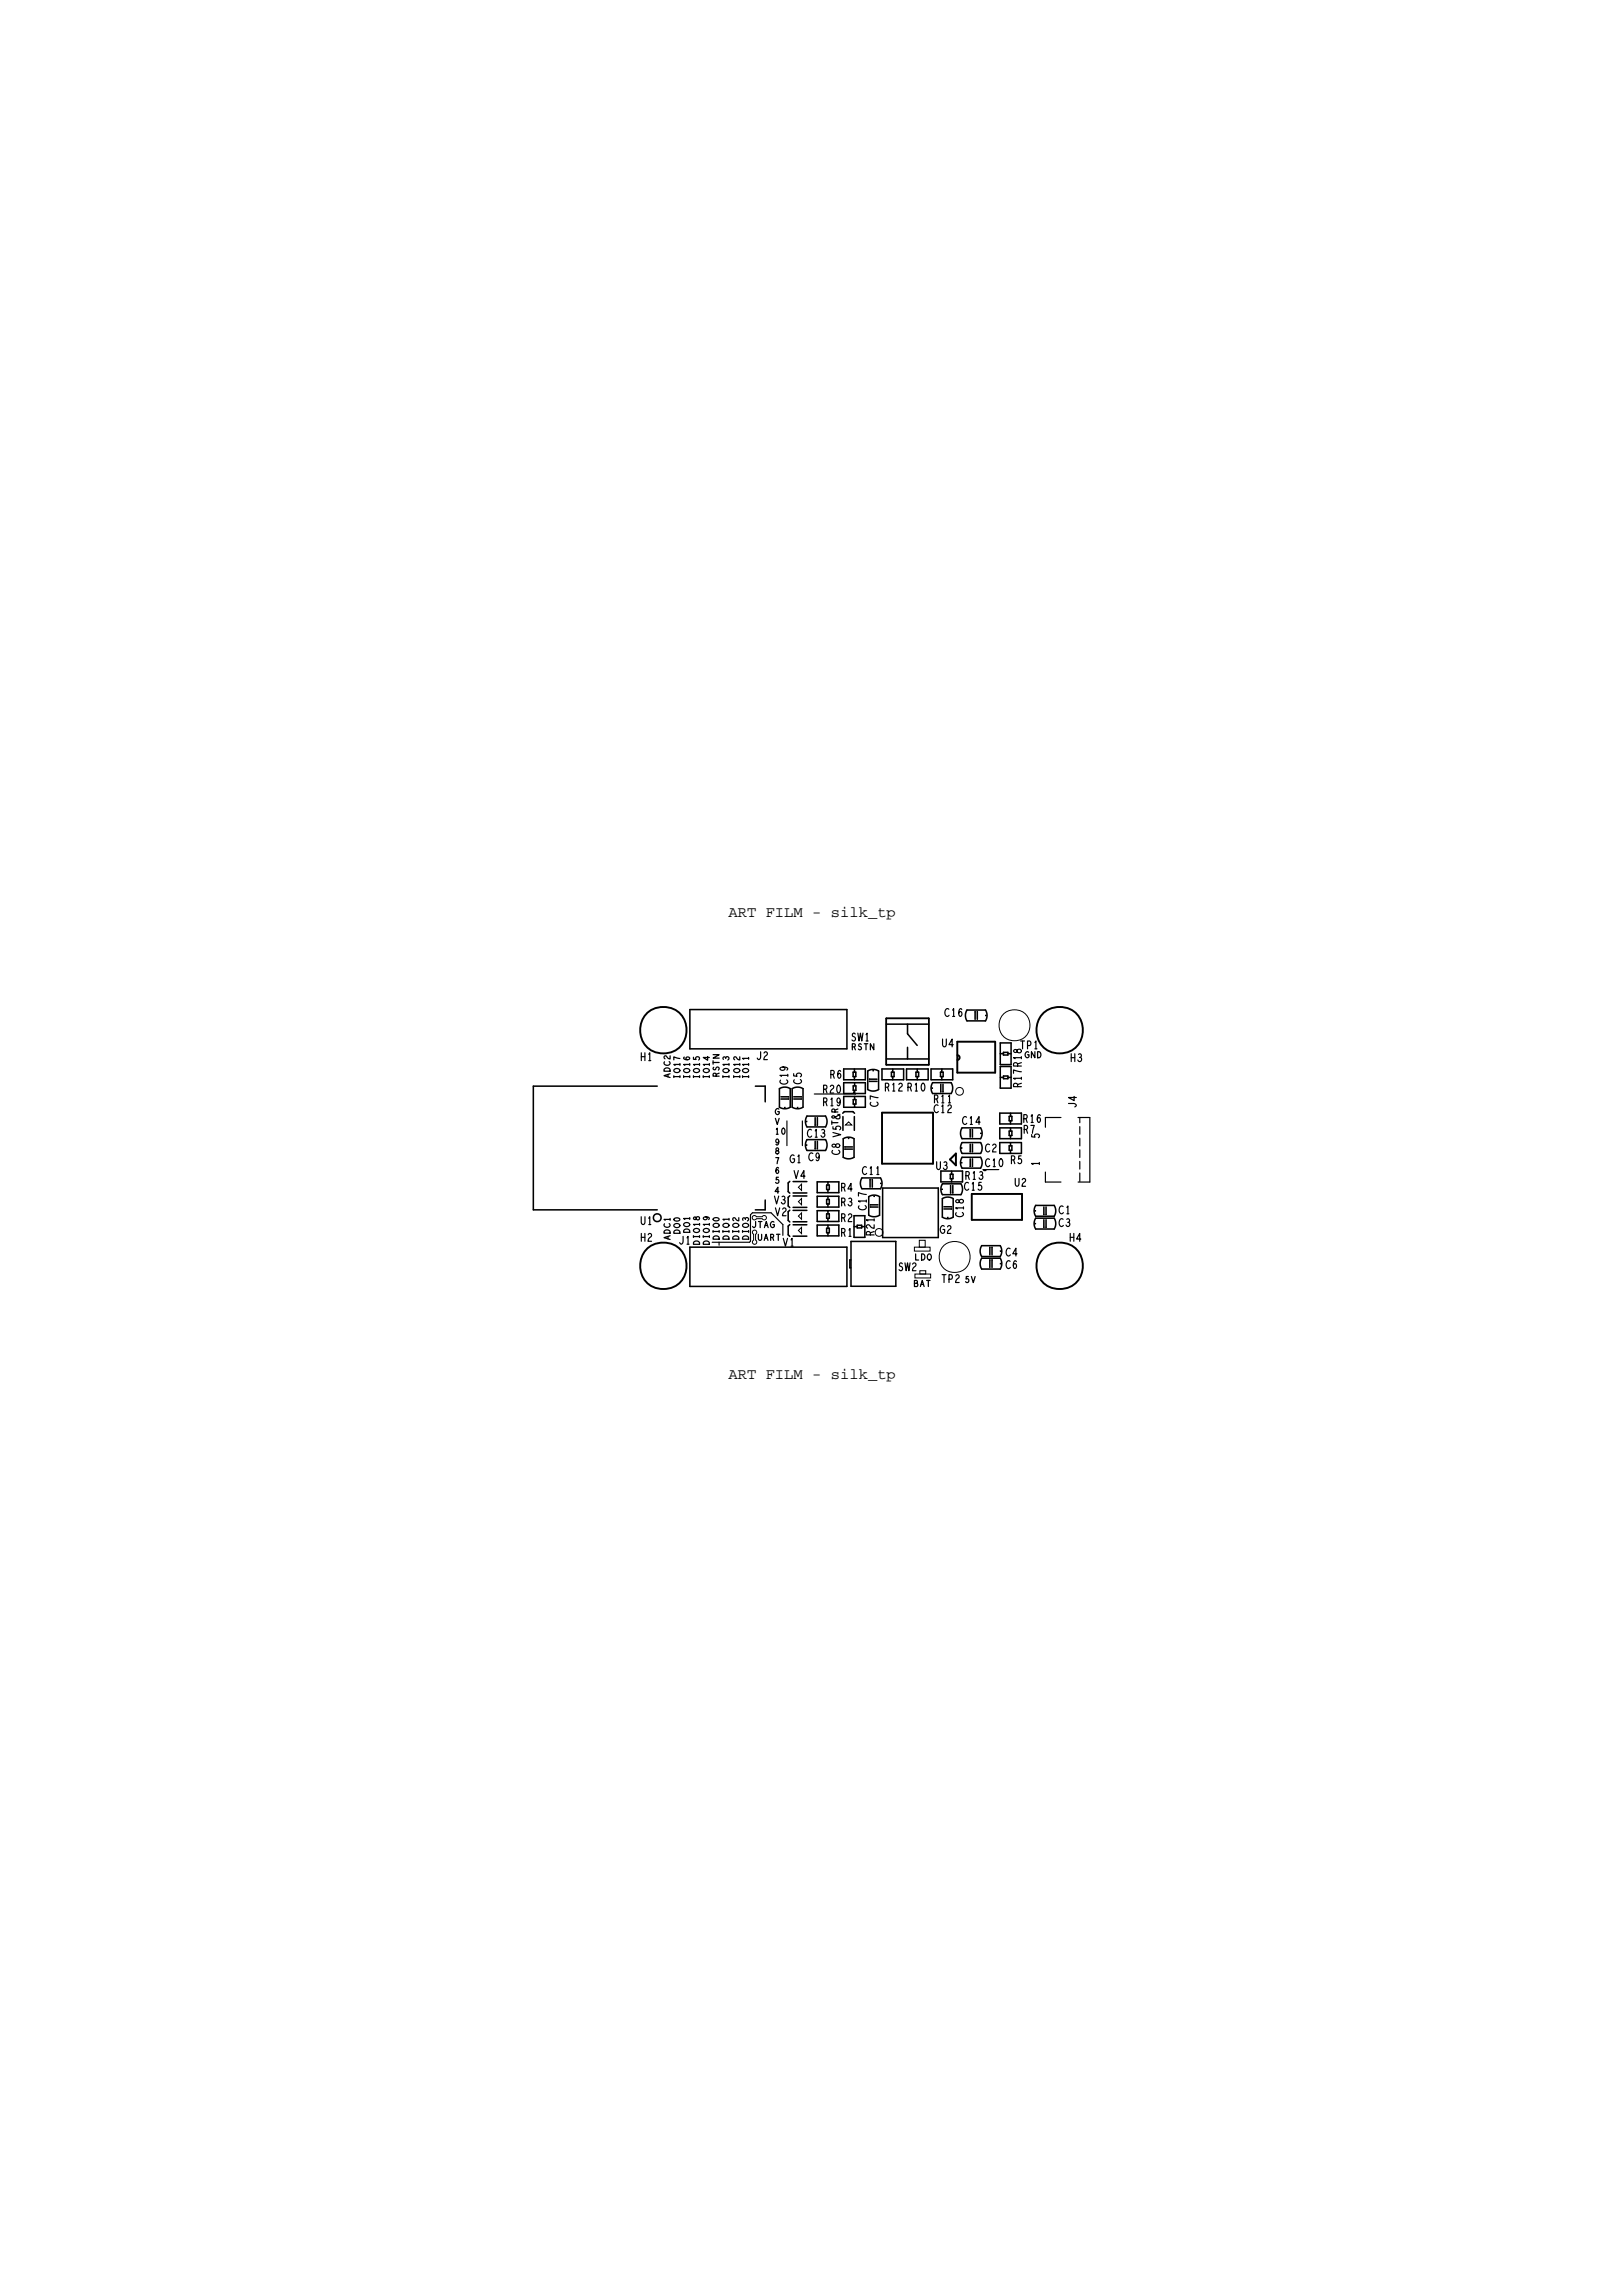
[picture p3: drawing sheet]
<svg xmlns="http://www.w3.org/2000/svg" width="210mm" height="297mm" viewBox="0 0 210 297" stroke-linecap="round" stroke-linejoin="round" font-family="sans-serif">
<defs><g id="words">
<g font-size="2">
<text x="94.3" y="118.6">ART FILM - silk_tp</text>
<text x="94.3" y="178.4">ART FILM - silk_tp</text>
</g>
<g font-size="1">
<text x="82.9" y="137.2">H1</text>
<text x="110.1" y="134.7">SW1</text>
<text x="138.5" y="137.3">H3</text>
<text x="106.5" y="143">R19</text>
<text x="114.5" y="141.1">R12 R10</text>
<text x="120.8" y="142.7">R11</text>
<text x="132.2" y="140.7" transform="rotate(-90 132.2 140.7)">R17 R18</text>
<text x="104.4" y="147.1">C13</text>
<text x="132.4" y="145.2">R16</text>
<text x="108.8" y="156">R3</text>
<text x="111.5" y="151.9">C11</text>
<text x="124.9" y="152.6">R13</text>
<text x="134.5" y="150.8" transform="rotate(-90 134.5 150.8)">1</text>
<text x="108.8" y="159.9">R1</text>
<text x="113.1" y="159.9" transform="rotate(-90 113.1 159.9)">R21</text>
</g>
<g font-size=".8">
<text x="94.3" y="139.6" transform="rotate(-90 94.3 139.6)">IO13</text>
<text x="96.9" y="139.6" transform="rotate(-90 96.9 139.6)">IO11</text>
</g>
</g></defs>
<!-- layer: Board Outline -->
<path d="M97.4 157.3l.2-.1 .3 .2h.7l.3-.2 .2 .1 .1 .3-.3 .2-.3-.2h-.7l-.3 .2-.3-.2zM97.4 159.2l.3-.1 .2 .3-.1 .3v.7l.1 .3-.2 .3-.2-.1-.1-.2 .1-.3v-.7l-.1-.3zM118.3 161.3h2v.5h-2zM118.4 164.8h2v.5h-2zM118.9 160.4h.8v.9h-.8zM119 164.4h.8v.4h-.8z" fill="none" stroke="#000" stroke-width=".13"/>
<g fill="none" stroke="#000" stroke-width=".15">
<path d="M97.1 157.1v3.5zM97.4 156.9l-.3 .2zM97.4 156.9h2.4zM99.8 156.9l1.5 1.5zM101.3 158.4v1.4zM105.4 141.5h5.3zM110.4 141.3v.1zM110.4 141.3l.3 .2zM127.2 151.3l.1 .1zM127.2 151.3h2zM127.3 151.4h.3zM92.2 160.7h4.8z"/>
<path d="M93 160.7v.4zM97.1 160.6l-.1 .1z"/>
</g>
<!-- layer: Components -->
<g fill="none" stroke="#000" stroke-width=".13">
<path d="M113 138.4v.1zM127.5 131.4h.1zM101.5 143.2v.1zM103.2 143.2v.1zM103.7 153.2v.8l-.4-.4zM103.7 155v.8l-.4-.4zM103.7 156.9v.8l-.4-.4zM103.7 158.8v.8l-.4-.4zM104.3 145.1h.1zM104.4 148.1v.1zM109.8 147.3h.1zM109.8 145.1l.4 .4h-.8z"/>
<path d="M113.1 154.7v.1zM114 153v.1zM120.6 140.7v.1zM121.9 153.8v.1zM122.6 157.4v.1zM124.4 150.4h.1zM124.4 148.4v.2zM126.9 146.6h.1zM133.9 158.3h.1zM133.9 156.6h.1zM129.4 163.5h.1zM129.5 161.8v.1z"/>
<circle cx="131.3" cy="132.6" r="2.01"/>
<circle cx="113.7" cy="159.4" r=".5"/>
<circle cx="124.2" cy="141.2" r=".5"/>
<circle cx="123.5" cy="162.6" r="2.01"/>
</g>
<g fill="none" stroke="#000" stroke-width=".2">
<path d="M89.3 135.7h20.3zM89.3 130.6v5.1zM89.3 130.6h20.3zM109.2 138.3h2.8zM109.2 138.3v1.4zM109.2 139.7h2.8zM109.6 130.6v5.1zM110.4 138.7h.3zM110.4 138.7v.6zM110.4 139.3h.3zM110.6 139.3h.1M110.6 138.3h.1"/>
<path d="M110.6 139.3v.4zM110.6 138.3v.4zM110.7 138.7v.6zM112 138.3v1.4zM112.3 138.5v2.4zM112.3 138.5a1.32 1.32 0 0 1 1.4 0M112.5 139.6h.1M112.5 139.6h1zM112.5 139.9h.1M112.5 139.9h1zM113.7 138.5v2.4zM114.1 138.3h2.8z"/>
<path d="M114.1 138.3v1.4zM114.1 139.7h2.8zM114.7 137.7h5.5zM114.7 131.7v6zM114.7 131.7h5.5zM114.7 137h5.5zM114.7 132.5h5.5zM115.3 138.7h.4zM115.3 138.7v.6zM115.3 139.3h.4zM115.5 139.3h.1M115.5 138.3h.1"/>
<path d="M115.5 139.3v.4zM115.5 138.3v.4zM115.7 138.7v.6zM116.9 138.3v1.4zM117.3 138.3h2.8zM117.3 138.3v1.4zM117.3 139.7h2.8zM117.4 133.7l1.3 1.5zM117.4 132.5v1.2zM117.4 135.5v1.5zM118.5 138.7h.4zM118.5 138.7v.6z"/>
<path d="M118.5 139.3h.4zM118.7 139.3h.1M118.7 138.3h.1M118.7 139.3v.4zM118.7 138.3v.4zM118.9 138.7v.6zM120.1 138.3v1.4zM120.2 131.7v6zM120.5 138.3h2.8zM120.5 138.3v1.4zM120.5 139.7h2.8zM121.7 138.7h.3z"/>
<path d="M121.7 138.7v.6zM121.7 139.3h.3zM121.9 139.3h.1M121.9 138.3h.1M121.9 139.3v.4zM121.9 138.3v.4zM122 138.7v.6zM123.3 138.3v1.4zM125.1 130.7h2.4zM125.1 132.1h2.4zM125.1 130.7a1.32 1.32 0 0 0 0 1.4M126.2 130.9h.1"/>
<path d="M126.2 130.9v1zM126.5 130.9h.1M126.5 130.9v1zM127.5 130.7a1.32 1.32 0 0 1 0 1.4M129.4 136.3h.4zM129.4 137.7h1.4zM129.4 134.9h1.4zM129.4 134.9v2.8zM129.4 138h1.4zM129.4 138v2.8zM129.5 139.4h.3zM129.5 139.4h.1"/>
<path d="M129.8 136.3h.1M129.8 136.5h.6zM129.8 136.1h.6zM129.8 136.1v.4zM129.8 139.2h.6zM129.8 139.2v.3zM129.8 139.5h.6zM130.4 136.1v.4zM130.4 139.2v.3zM130.4 136.3h.4zM130.5 139.4h.3zM130.5 139.4h.1"/>
<path d="M130.8 136.3h.1M130.8 134.9v2.8zM130.8 138v2.8zM69 140.5h16zM69 140.5v16zM69 156.5h16zM97.7 140.5h1.3zM97.7 156.5h1.3zM99 140.5v2zM99 155.2v1.3zM100.8 143.2a1.32 1.32 0 0 0 1.4 0M100.8 140.8v2.4z"/>
<path d="M100.8 140.8a1.32 1.32 0 0 1 1.5 0M101 141.9h1zM101.1 142.2h.9zM102 154.1l.2 .2zM102 153v1.1zM102 156l.2 .2zM102 154.9v1.1zM102 157.9l.2 .2zM102 156.7v1.2zM102 159.7l.2 .2zM102 158.6v1.1zM102 141.9h.1"/>
<path d="M102 142.2h.1M102.2 152.8l-.2 .2zM102.2 154.7l-.2 .2zM102.2 156.5l-.2 .2zM102.2 158.4l-.2 .2zM102.3 140.8v2.4zM102.5 143.2a1.32 1.32 0 0 0 1.4 0M102.5 140.8v2.4zM102.5 140.8a1.32 1.32 0 0 1 1.4 0M102.6 152.8h1.8zM102.6 154.3h1.8zM102.6 156.2h1.8z"/>
<path d="M102.6 154.7h1.8zM102.6 158h1.8zM102.6 156.6h1.8zM102.6 159.9h1.8zM102.6 158.4h1.8zM102.7 141.9h1zM102.7 142.2h1zM103.7 141.9h.1M103.7 142.2h.1M103.9 140.8v2.4zM104.4 148.8h2.4zM104.4 147.4h2.4z"/>
<path d="M104.4 144.4h2.4zM104.4 145.8h2.4zM104.4 147.4a1.32 1.32 0 0 0 0 1.4M104.4 144.4a1.32 1.32 0 0 0 0 1.4M105.5 148.6h.1M105.5 147.6v1zM105.5 145.6h.1M105.5 144.6v1zM105.7 152.9h2.8zM105.7 152.9v1.4zM105.7 154.3h2.8zM105.7 154.7h2.8z"/>
<path d="M105.7 154.7v1.4zM105.7 156.1h2.8zM105.7 156.6h2.8zM105.7 156.6v1.4zM105.7 158h2.8zM105.7 158.5h2.8zM105.7 158.5v1.4zM105.7 159.9h2.8zM105.8 148.6h.1M105.8 145.6h.1M105.8 147.6v1zM105.8 144.6v1z"/>
<path d="M106.8 147.4a1.32 1.32 0 0 1 0 1.4M106.8 144.4a1.32 1.32 0 0 1 0 1.4M107 153.3h.3zM107 153.3v.6zM107 153.9h.3zM107 155.2h.3zM107 155.2v.5zM107 155.7h.3zM107 157h.3zM107 157v.6zM107 157.6h.3zM107 158.9h.3z"/>
<path d="M107 158.9v.6zM107 159.5h.3zM107.1 153.9h.1M107.1 155.8h.1M107.1 157.7h.1M107.1 159.5h.1M107.1 152.9h.1M107.1 154.8h.1M107.1 156.6h.1M107.1 158.5h.1M107.1 153.9v.4zM107.1 155.8v.3z"/>
<path d="M107.1 157.7v.3zM107.1 159.5v.4zM107.1 152.9v.4zM107.1 154.8v.3zM107.1 156.6v.4zM107.1 158.5v.4zM107.3 153.3v.6zM107.3 155.2v.5zM107.3 157v.6zM107.3 158.9v.6zM108.5 152.9v1.4zM108.5 154.7v1.4z"/>
<path d="M108.5 156.6v1.4zM108.5 158.5v1.4zM109 144l.2-.2zM109.1 144.4v1.8zM109.1 149.7a1.32 1.32 0 0 0 1.4 0M109.1 147.3v2.4zM109.1 147.3a1.32 1.32 0 0 1 1.4 0M109.2 140.1v1.4zM109.2 141.5h2.8zM109.2 140.1h2.8zM109.2 141.8v1.4zM109.2 143.2h2.8z"/>
<path d="M109.2 141.8h2.8zM109.2 143.8h1.2zM109.3 148.4h.1M109.3 148.4h1zM109.3 148.6h.1M109.3 148.6h1zM110.4 143.8l.2 .2zM110.4 140.5v.5zM110.4 141h.3zM110.4 140.5h.3zM110.4 142.2v.6zM110.4 142.8h.3z"/>
<path d="M110.4 142.2h.3zM110.5 157.3h1.4zM110.5 157.3v2.8zM110.5 147.3v2.4zM110.5 158.7h.4zM110.5 158.7h.1M110.5 144.4v1.8zM110.6 141.1v.3zM110.6 141.4h.1M110.6 142.8v.4zM110.6 143.2h.1M110.6 140.1v.3z"/>
<path d="M110.6 140.4h.1M110.6 141.8v.4zM110.6 142.2h.1M110.7 140.5v.5zM110.7 142.2v.6zM110.9 158.5h.6zM110.9 158.5v.3zM110.9 158.8h.6zM111.5 158.5v.3zM111.5 152.4h2.4zM111.5 153.8h2.4zM111.5 152.4a1.32 1.32 0 0 0 0 1.4"/>
<path d="M111.5 158.7h.4zM111.5 158.7h.1M111.9 157.3v2.8zM112 140.1v1.4zM112 141.8v1.4zM112.3 140.9a1.32 1.32 0 0 0 1.4 0M112.4 157.2a1.32 1.32 0 0 0 1.4 0M112.4 154.8v2.4zM112.4 154.8a1.32 1.32 0 0 1 1.4 0M112.6 152.6h.1M112.6 152.6v1zM112.6 155.9h.1"/>
<path d="M112.6 155.9h1zM112.6 156.1h.1M112.6 156.1h1zM112.9 152.6v1zM112.9 152.6h.1M113.8 154.8v2.4zM113.9 152.4a1.32 1.32 0 0 1 0 1.4M114.2 153.7v6.4zM114.2 153.7h7.2zM120.7 141.5h2.4zM120.7 140.1h2.4zM120.7 140.1a1.32 1.32 0 0 0 0 1.4"/>
<path d="M121.4 153.7v6.4zM121.7 141.2h.1M121.7 140.3v.9zM121.7 151.5h2.8zM121.7 151.5v1.4zM121.7 152.9h2.8zM121.9 157.4a1.32 1.32 0 0 0 1.4 0M121.9 155v2.4zM121.9 155a1.32 1.32 0 0 1 1.4 0M121.9 154.5h2.4zM121.9 153.1h2.4zM121.9 153.1a1.32 1.32 0 0 0 0 1.4"/>
<path d="M122 141.2h.1M122 140.3v.9zM122.1 156.1h1zM122.1 156.4h1zM123 151.9h.3zM123 151.9v.6zM123 152.5h.3zM123 154.3h.1M123 153.3v1zM123.1 140.1a1.32 1.32 0 0 1 0 1.4M123.1 156.1h.1M123.1 156.4h.1"/>
<path d="M123.1 152.5h.1M123.1 151.5h.1M123.1 152.5v.4zM123.1 151.5v.4zM123.3 154.3h.1M123.3 153.3v1zM123.3 151.9v.6zM123.3 155v2.4zM124.3 153.1a1.32 1.32 0 0 1 0 1.4M124.5 149.2h2.4zM124.5 147.8h2.4zM124.5 145.9h2.4z"/>
<path d="M124.5 147.3h2.4zM124.5 151.1h2.4zM124.5 149.7h2.4zM124.5 147.8a1.32 1.32 0 0 0 0 1.4M124.5 145.9a1.32 1.32 0 0 0 0 1.4M124.5 149.7a1.32 1.32 0 0 0 0 1.4M124.5 151.5v1.4zM125.5 146.1h.1M125.5 146.1v1zM125.5 149h.1M125.5 150.9h.1M125.5 148v1z"/>
<path d="M125.5 149.9v1zM125.8 149h.1M125.8 146.1h.1M125.8 146.1v1zM125.8 150.9h.1M125.8 148v1zM125.8 149.9v1zM126.9 147.8a1.32 1.32 0 0 1 0 1.4M126.9 145.9a1.32 1.32 0 0 1 0 1.4M126.9 149.7a1.32 1.32 0 0 1 0 1.4M129.4 145.9h2.8zM129.4 145.9v1.4z"/>
<path d="M129.4 147.3h2.8zM129.4 147.8h2.8zM129.4 147.8v1.4zM129.4 149.2h2.8zM129.4 144h2.8zM129.4 144v1.4zM129.4 145.4h2.8zM129.4 140.8h1.4zM130.6 146.3h.3zM130.6 146.3v.6zM130.6 146.9h.3zM130.6 148.2h.3z"/>
<path d="M130.6 148.2v.6zM130.6 148.8h.3zM130.6 144.4h.3zM130.6 144.4v.6zM130.6 145h.3zM130.7 146.9h.1M130.7 148.8h.1M130.7 145h.1M130.7 145.9h.1M130.7 147.8h.1M130.7 144h.1M130.7 146.9v.4z"/>
<path d="M130.7 148.8v.4zM130.7 145v.4zM130.8 145.9v.4zM130.8 147.8v.4zM130.8 144v.4zM130.9 146.3v.6zM130.9 148.2v.6zM130.9 144.4v.6zM132.2 145.9v1.4zM132.2 147.8v1.4zM132.2 144v1.4zM134 159h2.4z"/>
<path d="M134 157.6h2.4zM134 157.3h2.4zM134 155.9h2.4zM134 157.6a1.32 1.32 0 0 0 0 1.4M134 155.9a1.32 1.32 0 0 0 0 1.4M135.1 158.8h.1M135.1 157.8v1zM135.1 157.1h.1M135.1 156.1v1zM135.3 158.8h.1M135.3 157.1h.1M135.3 157.8v1z"/>
<path d="M135.3 156.1v1zM136.4 157.6a1.32 1.32 0 0 1 0 1.4M136.4 155.9a1.32 1.32 0 0 1 0 1.4M89.3 166.4h20.3zM89.3 161.3v5.1zM89.3 161.3h20.3zM109.6 161.3v5.1zM110 164h.1zM110 163v1zM110 163h.1zM110.1 160.6h5.8zM110.1 166.4h5.8z"/>
<path d="M110.1 160.6v5.8zM110.5 160.1h1.4zM114.2 160.1h7.2zM115.9 160.6v5.8zM127 162.8h2.4zM127 164.2h2.4zM127 161.1h2.4zM127 162.5h2.4zM127 162.8a1.32 1.32 0 0 0 0 1.4M127 161.1a1.32 1.32 0 0 0 0 1.4M128.1 163h.1M128.1 163v1z"/>
<path d="M128.1 161.4h.1M128.1 161.4v.9zM128.4 163h.1M128.4 163v1zM128.4 161.4v.9zM128.4 161.4h.1M129.4 162.8a1.32 1.32 0 0 1 0 1.4M129.4 161.1a1.32 1.32 0 0 1 0 1.4"/>
<circle cx="85" cy="157.5" r=".5"/>
</g>
<g fill="none" stroke="#000" stroke-width=".25">
<path d="M123.9 138.8h4.9zM123.9 134.8v4zM123.9 134.8h4.9zM123.9 136.5l.2 .1 .1 .2-.1 .2-.2 .1M128.8 134.8v4zM114.1 150.5h6.6zM114.1 143.9h6.6zM114.1 143.9v6.6zM120.7 143.9v6.6zM122.9 150l.8 .7zM123.7 149.2l-.8 .8zM123.7 149.2v1.5z"/>
<path d="M125.7 154.4v3.4zM125.7 154.4h6.5zM125.7 157.8h6.5zM132.2 154.4v3.4z"/>
<circle cx="85.8" cy="133.3" r="3"/>
<circle cx="137.1" cy="133.3" r="3"/>
<circle cx="85.8" cy="163.8" r="3"/>
<circle cx="137.1" cy="163.8" r="3"/>
</g>
<g fill="none" stroke="#000" stroke-width=".15">
<path d="M101.8 145v3.2zM103.8 145v3.2zM135.3 144.6h2zM135.3 152.9h2zM135.3 151.6v1.3zM135.3 144.6v1.2zM139.5 144.6h1.5zM139.5 152.9h1.5zM139.7 144.5v.7zM139.7 151.7v1.1zM139.7 150.2v1zM139.7 148.7v1z"/>
<path d="M139.7 147.2v1zM139.7 145.7v1zM141 144.6v8.3z"/>
</g>
<!-- layer: Text -->
<g fill="none" stroke="#000" stroke-width=".15">
<path d="M83 136.2v1M83.4 136.2v1M83.9 136.4l.2-.2v1M98.4 136.1v.8l-.2 .2-.2-.2M98.9 136.2a.23 .23 0 0 1 .3-.1 .23 .23 0 0 1 0 .4 .68 .68 0 0 0-.4 .6h.5M101.3 138l.2 .2a.3 .3 0 0 1-.2 .3 .3 .3 0 0 1-.4-.3 .72 .72 0 0 1 1 .1l-.1 .1M101.8 139.7a.31 .31 0 0 1 .1 .4 .31 .31 0 0 1-.4 .1 .36 .36 0 0 1-.5 0 .36 .36 0 0 1 0-.5M101.9 139.1h-1l.2 .1M101.9 139v.2M102.7 138.9v.3h.4a.28 .28 0 0 1 .1-.3 .28 .28 0 0 1 .4 0 .28 .28 0 0 1 0 .4M103.6 139.6a.31 .31 0 0 1 .1 .5 .31 .31 0 0 1-.4 .1 .36 .36 0 0 1-.5-.1 .36 .36 0 0 1 0-.4M107.5 139h.3l.1-.1a.27 .27 0 0 0-.1-.4h-.3v1"/>
<path d="M107.8 139l.1 .5M108.8 138.6l-.2-.1a.65 .65 0 0 0 0 1 .32 .32 0 0 0 .2-.4 .32 .32 0 0 0-.3-.2l-.1 .2M110.7 133.8l-.2-.2-.1 .1-.1 .3a.35 .35 0 0 1 .4 .3 .35 .35 0 0 1-.2 .4l-.3-.2M111 133.6l.2 1.1 .1-1.1 .2 1.1 .2-1.1M112.1 133.8l.1-.2v1.1M122 134.4v.7l.2 .3 .2-.3v-.7M122.8 130.6a.36 .36 0 0 0-.5 0 .36 .36 0 0 0 0 .4 .32 .32 0 0 0 .1 .4 .32 .32 0 0 0 .4-.1M123.3 130.7l.1-.2v1M123.3 131.5h.2M123.3 135.1h-.5l.4-.7v1M124.4 130.6l-.1-.1a.65 .65 0 0 0 0 1 .32 .32 0 0 0 .2-.4 .32 .32 0 0 0-.3-.2l-.2 .2M131.2 135.9a.23 .23 0 0 0 .2 .3 .23 .23 0 0 0 .2-.3 .27 .27 0 0 1 .4-.2 .27 .27 0 0 1 0 .5 .27 .27 0 0 1-.4-.2l-.1-.2z"/>
<path d="M131.7 137.9v-.3l-.2-.1a.27 .27 0 0 0-.4 .1v.3h1.1M132.1 134.7h.5M132.2 136.8h-1.1l.2 .1M132.2 138.6l-1.1-.2v.4M132.2 139.5h-1.1l.2 .1M132.3 134.7v1M133 135.2h.2l.2-.1v-.3l-.2-.1h-.2v1M133.9 134.9l.1-.2v1M133.9 135.7h.3M138.6 136.3v1M139.1 136.3v1M139.5 136.4a.23 .23 0 0 1 .4 0 .23 .23 0 0 1-.1 .4"/>
<path d="M83 157.4v.7l.2 .3 .3-.3v-.7M83 159.5v1.1M83.4 159.5v1.1M83.9 159.7a.23 .23 0 0 1 .3-.1 .23 .23 0 0 1 .1 .4 .68 .68 0 0 0-.5 .6h.5M83.9 157.6l.2-.2v1M83.9 158.4h.3M88.4 159.9v.8l-.3 .2-.2-.2M100.2 154.7l.3 1 .3-1M100.3 156.2l.3 1.1 .3-1.1M101.2 154.8a.23 .23 0 0 1 .3 .1 .23 .23 0 0 1-.1 .3M101.3 156.4a.23 .23 0 0 1 .3-.1 .23 .23 0 0 1 0 .4 .68 .68 0 0 0-.4 .6h.5M101.3 155.2a.26 .26 0 0 1 .3 .2 .26 .26 0 0 1-.2 .3 .26 .26 0 0 1-.3-.2"/>
<path d="M102.7 149.5a.4 .4 0 0 0-.4 .1 .4 .4 0 0 0 0 .5l.1 .2a.24 .24 0 0 0 .2 .1 .24 .24 0 0 0 .2-.2v-.3h-.2M102.7 151.4l.3 1 .3-1M103.2 149.6l.2-.2v1M103.2 150.4h.3M104.2 152.1h-.6l.4-.7v1M105 146.2a.36 .36 0 0 0-.5 0 .36 .36 0 0 0 0 .4 .32 .32 0 0 0 .1 .4 .32 .32 0 0 0 .4 0M105.2 149.2a.36 .36 0 0 0-.5 .1 .36 .36 0 0 0 0 .4 .32 .32 0 0 0 .1 .4 .32 .32 0 0 0 .4-.1M105.5 146.3l.1-.2v1M106 149.5l-.1 .3a.3 .3 0 0 1-.3-.3 .3 .3 0 0 1 .3-.3 .72 .72 0 0 1-.1 1l-.2-.2M106.3 146.2a.23 .23 0 0 1 .4 0 .23 .23 0 0 1-.1 .4M106.6 140.9h.2l.2-.1a.27 .27 0 0 0-.2-.4h-.2v1M106.6 142.5h.2l.2-.1a.27 .27 0 0 0-.2-.4h-.2v1"/>
<path d="M106.8 140.9l.2 .5M107.4 140.5a.23 .23 0 0 1 .4-.1 .23 .23 0 0 1 0 .4 .68 .68 0 0 0-.4 .6h.5M107.5 142.2l.1-.2v1M107.7 148.1a.23 .23 0 0 0 .2 .3 .23 .23 0 0 0 .2-.3 .27 .27 0 0 1 .4-.1 .27 .27 0 0 1 0 .4 .27 .27 0 0 1-.4-.1l-.1-.3zM107.8 145.7v.3l.4 .1a.28 .28 0 0 1 .1-.4 .28 .28 0 0 1 .4 .1 .28 .28 0 0 1-.1 .4M107.8 146.5l1 .3-1 .2M108.4 140.4a.34 .34 0 0 1 .4 .5l-.1 .1a.25 .25 0 0 1-.2 .4 .25 .25 0 0 1-.2-.4v-.3zM108.5 148.8a.31 .31 0 0 1 .1 .4 .31 .31 0 0 1-.4 .1 .36 .36 0 0 1-.4 0 .36 .36 0 0 1-.1-.5M108.7 142.4l-.1 .2a.3 .3 0 0 1-.3-.2 .3 .3 0 0 1 .3-.3 .72 .72 0 0 1-.1 .9l-.2-.1M108.9 153.6h.3l.1-.1a.27 .27 0 0 0-.1-.4h-.3v1M108.9 155.5h.3l.1-.1a.27 .27 0 0 0-.1-.4h-.3v1M108.9 157.5h.3l.1-.1a.27 .27 0 0 0-.1-.4h-.3v1"/>
<path d="M108.9 159.4h.3l.1-.1a.27 .27 0 0 0-.1-.4h-.3v1M109.2 153.6l.1 .5M109.2 157.5l.1 .5M109.8 157.2a.23 .23 0 0 1 .3-.2 .23 .23 0 0 1 .1 .4 .68 .68 0 0 0-.4 .6h.4M109.8 155.1a.23 .23 0 0 1 .4 0 .23 .23 0 0 1-.1 .4M109.9 159.1l.1-.2v1M110.3 153.8h-.6l.4-.7v1M111.9 155.9a.31 .31 0 0 1 .2 .5 .31 .31 0 0 1-.5 .1 .36 .36 0 0 1-.4-.1 .36 .36 0 0 1 0-.4M112.1 154.5l-1-.2v.4M112.1 155.4h-1l.2 .1M112.1 155.2v.3M112.1 151a.36 .36 0 0 0-.4 0 .36 .36 0 0 0-.1 .5 .32 .32 0 0 0 .1 .4 .32 .32 0 0 0 .4-.1"/>
<path d="M112.6 151.1l.1-.2v1M112.6 159.7v-.2l-.1-.2a.27 .27 0 0 0-.4 .2v.2h1M113.1 157.8h-1l.2 .1M113.1 158.4v.5a.85 .85 0 0 1-.7-.5 .23 .23 0 0 0-.3 .2 .23 .23 0 0 0 .2 .3M113.5 151.1l.1-.2v1M113.5 142.6a.31 .31 0 0 1 .1 .4 .31 .31 0 0 1-.4 .1 .36 .36 0 0 1-.5-.1 .36 .36 0 0 1 0-.4M113.6 142l-1-.2v.4M114.6 140.6h.2l.2-.1a.27 .27 0 0 0-.2-.4h-.2v1M115.5 140.3l.1-.2v1M116.3 140.3a.23 .23 0 0 1 .3-.1 .23 .23 0 0 1 .1 .3 .68 .68 0 0 0-.4 .6h.4M117.5 140.6h.3l.1-.1a.27 .27 0 0 0-.1-.4h-.3v1M118.4 140.3l.2-.2v1"/>
<path d="M119.3 140.2a.34 .34 0 0 1 .4 .4v.2a.25 .25 0 0 1-.3 .3 .25 .25 0 0 1-.2-.3v-.3zM120.9 142.2h.3l.1-.2a.27 .27 0 0 0-.1-.4h-.3v1.1M121.2 150.3v.7l.2 .3 .3-.3v-.7M121.4 143a.36 .36 0 0 0-.5 0 .36 .36 0 0 0 0 .5 .32 .32 0 0 0 .1 .4 .32 .32 0 0 0 .4-.1M121.9 141.8l.1-.2v1.1M121.9 143.1l.1-.2v1M121.9 143.9h.2M122.1 150.4a.23 .23 0 0 1 .4 0 .23 .23 0 0 1-.1 .4M122.2 158.6a.4 .4 0 0 0-.5 .1 .4 .4 0 0 0 0 .5l.1 .2a.24 .24 0 0 0 .2 .1 .24 .24 0 0 0 .2-.2v-.3h-.2M122.3 150.8a.26 .26 0 0 1 .3 .2 .26 .26 0 0 1-.2 .3 .26 .26 0 0 1-.3-.2M122.6 158.7a.23 .23 0 0 1 .3-.1 .23 .23 0 0 1 .1 .3 .68 .68 0 0 0-.4 .6h.4M122.7 143.1a.23 .23 0 0 1 .3-.2 .23 .23 0 0 1 0 .4 .68 .68 0 0 0-.4 .6h.5"/>
<path d="M122.7 141.8l.2-.2v1.1M123.7 155.3a.23 .23 0 0 0 .2 .3 .23 .23 0 0 0 .2-.3 .27 .27 0 0 1 .4-.1 .27 .27 0 0 1 0 .4 .27 .27 0 0 1-.4-.2l-.1-.2zM124.5 156.8a.31 .31 0 0 1 .1 .5 .31 .31 0 0 1-.4 .1 .36 .36 0 0 1-.4-.1 .36 .36 0 0 1-.1-.4M124.7 156.2h-1.1l.3 .2M124.7 156.1v.3M125 152.1h.3l.1-.2a.27 .27 0 0 0-.1-.4h-.3v1.1M125.1 144.5a.36 .36 0 0 0-.5 .1 .36 .36 0 0 0-.1 .4 .32 .32 0 0 0 .2 .4 .32 .32 0 0 0 .4-.1M125.3 153a.36 .36 0 0 0-.4 .1 .36 .36 0 0 0-.1 .4 .32 .32 0 0 0 .1 .4 .32 .32 0 0 0 .4-.1M125.5 144.6l.2-.2v1.1M125.5 145.5h.3M125.8 153.1l.1-.2v1.1M125.8 154h.3"/>
<path d="M125.9 151.8l.2-.3v1.1M126.8 151.6a.23 .23 0 0 1 .3 .1 .23 .23 0 0 1-.1 .3M126.8 145.2h-.5l.4-.8v1.1M127 152.9h-.3l-.1 .5a.28 .28 0 0 1 .4 .1 .28 .28 0 0 1-.1 .3 .28 .28 0 0 1-.3 0M128 148.1a.36 .36 0 0 0-.4 0 .36 .36 0 0 0-.1 .5 .32 .32 0 0 0 .2 .3 .32 .32 0 0 0 .4 0M128 150a.36 .36 0 0 0-.4 0 .36 .36 0 0 0-.1 .5 .32 .32 0 0 0 .2 .4 .32 .32 0 0 0 .4-.1M128.4 148.2a.23 .23 0 0 1 .4-.2 .23 .23 0 0 1 0 .4 .68 .68 0 0 0-.4 .6h.5M128.5 150.1l.2-.2v1M128.5 150.9h.3M129.4 149.9a.34 .34 0 0 1 .4 .5l-.1 .2a.25 .25 0 0 1-.2 .3 .25 .25 0 0 1-.2-.3v-.3zM130.9 150h.2l.2-.1a.27 .27 0 0 0-.2-.4h-.2v1M131.1 150l.2 .5"/>
<path d="M131.4 152.4v.8l.2 .3 .2-.3v-.8M131.7 140.6v-.3l-.2-.2a.27 .27 0 0 0-.4 .2v.3h1.1M132.1 149.5h-.3v.5a.28 .28 0 0 1 .4 .1 .28 .28 0 0 1-.1 .3 .28 .28 0 0 1-.4 0M132.3 152.6a.23 .23 0 0 1 .3-.1 .23 .23 0 0 1 0 .3 .68 .68 0 0 0-.4 .7h.5M132.5 144.7h.2l.2-.1a.27 .27 0 0 0-.2-.4h-.2v1M132.5 146.1h.3l.1-.1a.27 .27 0 0 0-.1-.4h-.3v1M132.8 146.1l.2 .5M133.4 145.6h.4l-.2 1M133.4 144.4l.2-.2v1M133.5 146.8v.3h.4a.28 .28 0 0 1 .1-.4 .28 .28 0 0 1 .4 .1 .28 .28 0 0 1 0 .4M134.5 150.5h-1l.2 .1M134.6 144.3l-.1-.1a.65 .65 0 0 0-.1 1 .32 .32 0 0 0 .2-.3 .32 .32 0 0 0-.2-.3l-.2 .2"/>
<path d="M137.6 156.1a.36 .36 0 0 0-.5 0 .36 .36 0 0 0-.1 .5 .32 .32 0 0 0 .2 .3 .32 .32 0 0 0 .4 0M137.6 157.7a.36 .36 0 0 0-.5 .1 .36 .36 0 0 0-.1 .4 .32 .32 0 0 0 .2 .4 .32 .32 0 0 0 .4-.1M138 157.7a.23 .23 0 0 1 .4 .1 .23 .23 0 0 1-.1 .3M138 156.2l.2-.2v1M138 157h.3M138.2 158.1a.26 .26 0 0 1 .2 .2 .26 .26 0 0 1-.2 .3 .26 .26 0 0 1-.3-.1M138.3 142.7l.8 .1 .2 .2-.2 .2M138.5 159.5v1.1M138.9 159.5v1.1M139 141.8v.6l-.7-.4h1M83 160.1h.4M88.9 160.1l.1-.2v1"/>
<path d="M88.9 160.9h.3M101.4 160.2l.2 1 .3-1M102.4 160.4l.1-.2v1M102.4 161.2h.2M116.7 163.5l-.1-.1h-.1l-.1 .3a.35 .35 0 0 1 .4 .3 .35 .35 0 0 1-.2 .4l-.3-.2M117.1 163.4l.1 1 .2-1 .2 1 .2-1M118.1 163.5a.23 .23 0 0 1 .3-.1 .23 .23 0 0 1 .1 .4 .68 .68 0 0 0-.4 .6h.4M121.9 164.9h.5M122.1 164.9v1M122.8 165.5h.3l.1-.2v-.2l-.1-.2h-.3v1M123.7 165.1a.23 .23 0 0 1 .3-.2 .23 .23 0 0 1 .1 .4 .68 .68 0 0 0-.5 .6h.5M130.7 161.5a.36 .36 0 0 0-.4 .1 .36 .36 0 0 0-.1 .4 .32 .32 0 0 0 .1 .4 .32 .32 0 0 0 .4-.1"/>
<path d="M130.7 163.2a.36 .36 0 0 0-.4 0 .36 .36 0 0 0-.1 .4 .32 .32 0 0 0 .1 .4 .32 .32 0 0 0 .4-.1M131.5 163.2l-.1-.1a.65 .65 0 0 0-.1 1 .32 .32 0 0 0 .2-.3 .32 .32 0 0 0-.2-.3l-.2 .2M131.6 162.2h-.6l.5-.7v1M138.5 160.1h.4M139.8 160.3h-.5l.4-.8v1.1"/>
</g>
<g fill="none" stroke="#000" stroke-width=".16">
<path d="M86 138.2a.41 .41 0 0 1 .5 0 .41 .41 0 0 1 .2 .4h-.8zM86.4 139v.3M86.6 137.3a.3 .3 0 0 1 0 .4 .3 .3 0 0 1-.4 .1l-.2-.2v-.2M86.7 136.6v.4l-.2-.1-.3-.3a.2 .2 0 0 0-.3 .1 .2 .2 0 0 0 .1 .3M86.7 138.9l-.8 .2 .8 .3M87.2 139.3h.8M87.2 139.2v.2M87.3 138.3a.41 .41 0 0 1 .4-.1 .41 .41 0 0 1 .3 .4 .42 .42 0 0 1-.5 .1 .42 .42 0 0 1-.3-.3zM88 136.9l-.8-.2v.4M88 137.7h-.8l.1 .1M88 137.6v.2M88 139.2v.2"/>
<path d="M88.5 139.3h.7M88.5 139.2v.2M88.5 138.3a.41 .41 0 0 1 .4-.1 .41 .41 0 0 1 .3 .4 .42 .42 0 0 1-.4 .1 .42 .42 0 0 1-.3-.3zM88.5 136.7v.1a.41 .41 0 0 0 .3 .3 .41 .41 0 0 0 .4-.2 .22 .22 0 0 0-.2-.2 .22 .22 0 0 0-.2 .3l.1 .1M89.2 137.7h-.7l.1 .1M89.2 137.6v.2M89.2 139.2v.2M89.7 136.8v.2l.4 .1a.23 .23 0 0 1 0-.4 .23 .23 0 0 1 .4 .1 .23 .23 0 0 1-.1 .3M89.7 139.3h.8M89.7 139.2v.2M89.8 138.3a.41 .41 0 0 1 .4-.1 .41 .41 0 0 1 .3 .4 .42 .42 0 0 1-.4 .1 .42 .42 0 0 1-.4-.3zM90.5 137.7h-.8l.2 .1"/>
<path d="M90.5 137.6v.2M90.5 139.2v.2M91 139.3h.8M91 139.2v.2M91.1 138.3a.41 .41 0 0 1 .4-.1 .41 .41 0 0 1 .3 .4 .42 .42 0 0 1-.5 .1 .42 .42 0 0 1-.3-.3zM91.6 136.7v.4l-.6-.3h.8M91.8 137.7h-.8l.2 .1M91.8 137.6v.2M91.8 139.2v.2M92.3 136.4h.8l-.8 .5h.8M92.3 137.2v.5M92.3 137.4h.8"/>
<path d="M92.4 138.1a.18 .18 0 0 0-.1 .2 .18 .18 0 0 0 .3 0 .23 .23 0 0 1 .3-.3 .23 .23 0 0 1 0 .4M92.7 139.2v-.2l-.1-.2-.3 .1v.3h.8M93.1 138.8l-.4 .2M93.5 139.3h.8M93.5 139.2v.2M93.6 138.3a.41 .41 0 0 1 .4-.1 .41 .41 0 0 1 .3 .4 .42 .42 0 0 1-.4 .1 .42 .42 0 0 1-.4-.3zM93.9 136.8a.19 .19 0 0 0-.3-.1 .19 .19 0 0 0 0 .3M94.3 137.7h-.8l.2 .1M94.9 139.3h.8M94.9 139.2v.2M95 138.3a.41 .41 0 0 1 .4-.1 .41 .41 0 0 1 .3 .4 .42 .42 0 0 1-.4 .1 .42 .42 0 0 1-.4-.3zM95.7 136.7v.4l-.2-.1-.3-.3a.2 .2 0 0 0-.3 .1 .2 .2 0 0 0 .2 .3"/>
<path d="M95.7 137.7h-.8l.2 .1M95.7 137.6v.2M95.7 139.2v.2M96.1 139.3h.8M96.1 139.2v.2M96.1 138.3a.41 .41 0 0 1 .5-.1 .41 .41 0 0 1 .3 .4 .42 .42 0 0 1-.5 .1 .42 .42 0 0 1-.3-.3zM96.9 136.9h-.8l.1 .1M96.9 137.7h-.8l.1 .1M110.3 135.4h.2l.2-.1-.1-.2-.3-.1v.8M110.5 135.4l.2 .4M111.4 135.1a.18 .18 0 0 0-.3 0 .18 .18 0 0 0 .1 .3 .23 .23 0 0 1 .3 .3 .23 .23 0 0 1-.4 0M112.1 135v.8"/>
<path d="M113.1 135v.8l-.5-.8v.8M133.1 136.1a.37 .37 0 0 0-.5 .2 .37 .37 0 0 0 .2 .5h.2l.1-.1v-.3h-.1M133.9 136v.8l-.4-.8v.8M134.3 136a.4 .4 0 0 1 .4 .4 .4 .4 0 0 1-.4 .4zM86 159.2a.41 .41 0 0 1 .5-.1 .41 .41 0 0 1 .2 .4h-.8zM86.4 159.9v.4M86.6 158.3a.3 .3 0 0 1 0 .4 .3 .3 0 0 1-.4 .1l-.2-.2v-.3M86.7 157.7h-.8l.2 .1M86.7 159.9l-.8 .2 .8 .2M86.7 157.6v.2M87.2 157.7a.42 .42 0 0 1 .4-.2 .42 .42 0 0 1 .3 .3 .42 .42 0 0 1-.4 .2 .42 .42 0 0 1-.3-.3zM87.3 158.4a.41 .41 0 0 1 .4-.1 .41 .41 0 0 1 .3 .3 .42 .42 0 0 1-.5 .2 .42 .42 0 0 1-.3-.3z"/>
<path d="M87.3 159.2a.41 .41 0 0 1 .4-.1 .41 .41 0 0 1 .3 .4h-.8zM88.5 158.3a.41 .41 0 0 1 .4-.2 .41 .41 0 0 1 .3 .4 .42 .42 0 0 1-.4 .2 .42 .42 0 0 1-.3-.4zM88.5 159.1a.41 .41 0 0 1 .5-.1 .41 .41 0 0 1 .2 .4h-.7zM89.2 157.6h-.7l.1 .1M89.2 157.5v.2M89.7 159.8v.3M89.7 160h.8M89.8 159a.41 .41 0 0 1 .4-.1 .41 .41 0 0 1 .3 .3 .42 .42 0 0 1-.4 .2 .42 .42 0 0 1-.4-.3zM89.8 157.4a.21 .21 0 0 0 .1 .4 .18 .18 0 0 0 .2-.3 .21 .21 0 0 1 .3-.1 .21 .21 0 0 1 0 .4 .21 .21 0 0 1-.3-.2l-.1-.2zM90.5 158.4h-.8l.2 .1M90.5 158.3v.2M90.5 159.8v.3"/>
<path d="M91 159.8v.3M91 160h.8M91.1 159a.41 .41 0 0 1 .4-.1 .41 .41 0 0 1 .3 .3 .42 .42 0 0 1-.5 .2 .42 .42 0 0 1-.3-.3zM91.3 157.4l.1 .1a.21 .21 0 0 1-.1 .3 .21 .21 0 0 1-.2-.3 .42 .42 0 0 1 .7 .2l-.1 .1M91.8 158.4h-.8l.2 .1M91.8 158.3v.2M91.8 159.8v.3M92.3 159.3h.8M92.3 159.2v.2M92.3 157.6a.42 .42 0 0 1 .4-.1 .42 .42 0 0 1 .3 .3 .42 .42 0 0 1-.4 .1 .42 .42 0 0 1-.3-.3zM92.3 158.4a.41 .41 0 0 1 .5-.2 .41 .41 0 0 1 .2 .4 .42 .42 0 0 1-.4 .2 .42 .42 0 0 1-.3-.4zM92.4 160a.41 .41 0 0 1 .4-.1 .41 .41 0 0 1 .3 .4h-.8z"/>
<path d="M93.1 159.2v.2M93.5 159.3h.8M93.5 159.2v.2M93.6 158.4a.41 .41 0 0 1 .4-.2 .41 .41 0 0 1 .3 .4 .42 .42 0 0 1-.4 .2 .42 .42 0 0 1-.4-.4zM93.6 160a.41 .41 0 0 1 .5-.1 .41 .41 0 0 1 .2 .4h-.8zM94.3 157.7h-.8l.2 .1M94.3 157.6v.2M94.3 159.2v.2M94.8 159.3h.8M94.8 159.2v.2M94.9 158.4a.41 .41 0 0 1 .4-.2 .41 .41 0 0 1 .3 .4 .42 .42 0 0 1-.5 .2 .42 .42 0 0 1-.3-.4zM94.9 160a.41 .41 0 0 1 .5-.1 .41 .41 0 0 1 .2 .4h-.8z"/>
<path d="M95.6 157.5v.4l-.3-.1-.2-.2a.2 .2 0 0 0-.3 0 .2 .2 0 0 0 .1 .3M95.6 159.2v.2M96.1 159.2v.2M96.1 159.3h.8M96.1 158.4a.41 .41 0 0 1 .5-.2 .41 .41 0 0 1 .3 .4 .42 .42 0 0 1-.5 .2 .42 .42 0 0 1-.3-.4zM96.2 160a.41 .41 0 0 1 .4-.1 .41 .41 0 0 1 .3 .4h-.8zM96.4 157.7a.19 .19 0 0 0-.2-.1 .19 .19 0 0 0-.1 .3M96.4 157.7a.22 .22 0 0 1 .2-.2 .22 .22 0 0 1 .3 .2 .22 .22 0 0 1-.2 .2M96.9 159.2v.2M97.8 158l-.1 .6-.1 .2-.2-.2M98.1 159.7v.5a.21 .21 0 0 0 .2 .3 .21 .21 0 0 0 .3-.3v-.5M98.1 158h.5"/>
<path d="M98.4 158v.8M98.9 158.8l.2-.8 .3 .8M99 158.5h.3M100.1 158.1a.37 .37 0 0 0-.4 .2 .37 .37 0 0 0 .2 .5h.2l.1-.2v-.2h-.2M100.3 144.7l.3 .8 .2-.8M100.4 149.7h.4l-.2 .8M100.4 148.6l.1 .2a.23 .23 0 0 1 .3 .1 .23 .23 0 0 1-.2 .3 .23 .23 0 0 1-.2-.1v-.2a.22 .22 0 0 0 .3-.1 .22 .22 0 0 0-.1-.3zM100.5 146.1l.1-.2v.8M100.5 146.7h.2M100.5 159.7h.4M100.7 159.7v.8M100.7 152.3h-.2l-.1 .3a.23 .23 0 0 1 .3 .1 .23 .23 0 0 1 0 .3 .23 .23 0 0 1-.3 0"/>
<path d="M100.7 151.1v-.1a.41 .41 0 0 0-.3 .4 .41 .41 0 0 0 .2 .4 .22 .22 0 0 0 .2-.3 .22 .22 0 0 0-.3-.1l-.1 .1M100.8 147.6l-.1 .2a.21 .21 0 0 1-.3-.2 .21 .21 0 0 1 .3-.2 .42 .42 0 0 1-.2 .7l-.1-.1M100.8 143.5a.37 .37 0 0 0-.5 .2 .37 .37 0 0 0 .2 .5h.2l.1-.2v-.2h-.2M100.8 154.1h-.5l.4-.5v.8M101.3 146a.38 .38 0 0 1 .3 .3 .38 .38 0 0 1-.3 .4 .56 .56 0 0 1 0-.7zM107.6 145v.4M107.6 145.2h.8M108 143.8v-.2l-.1-.1h-.2l-.1 .3h.8M108.4 144.1l.3 .2v.3l-.2 .1a.68 .68 0 0 1-.6-.4h-.1l-.2 .2 .3 .1 .8-.5M108.4 143.5l-.4 .1M89.8 160.6a.41 .41 0 0 1 .5 0 .41 .41 0 0 1 .2 .4h-.8zM91.1 160.6a.41 .41 0 0 1 .5 0 .41 .41 0 0 1 .2 .4h-.8z"/>
<path d="M98.9 160.5l.2-.8 .3 .8M99 160.2h.3M99.7 160.1h.3l.1-.1-.1-.3h-.3v.8M100 160.1l.1 .4M118.3 166h.4l.1 .2-.2 .2h-.3v-.8l.3 .1 .1 .1-.1 .2M118.5 162.2v.8h.4M119.1 166.4l.2-.8 .3 .8M119.2 166.1h.3M119.2 162.2a.4 .4 0 0 1 .5 .4 .4 .4 0 0 1-.5 .4zM119.9 165.6h.4M120.1 162.3a.36 .36 0 0 1 .4 .2 .36 .36 0 0 1-.1 .4 .36 .36 0 0 1-.4-.2 .36 .36 0 0 1 .1-.4zM120.1 165.6v.8"/>
<path d="M125.3 165.1h-.3v.4a.23 .23 0 0 1 .3 0 .23 .23 0 0 1 0 .4 .23 .23 0 0 1-.4-.1M125.7 165.1l.2 .8 .3-.8"/>
</g>
<use href="#words"/>
</svg>
